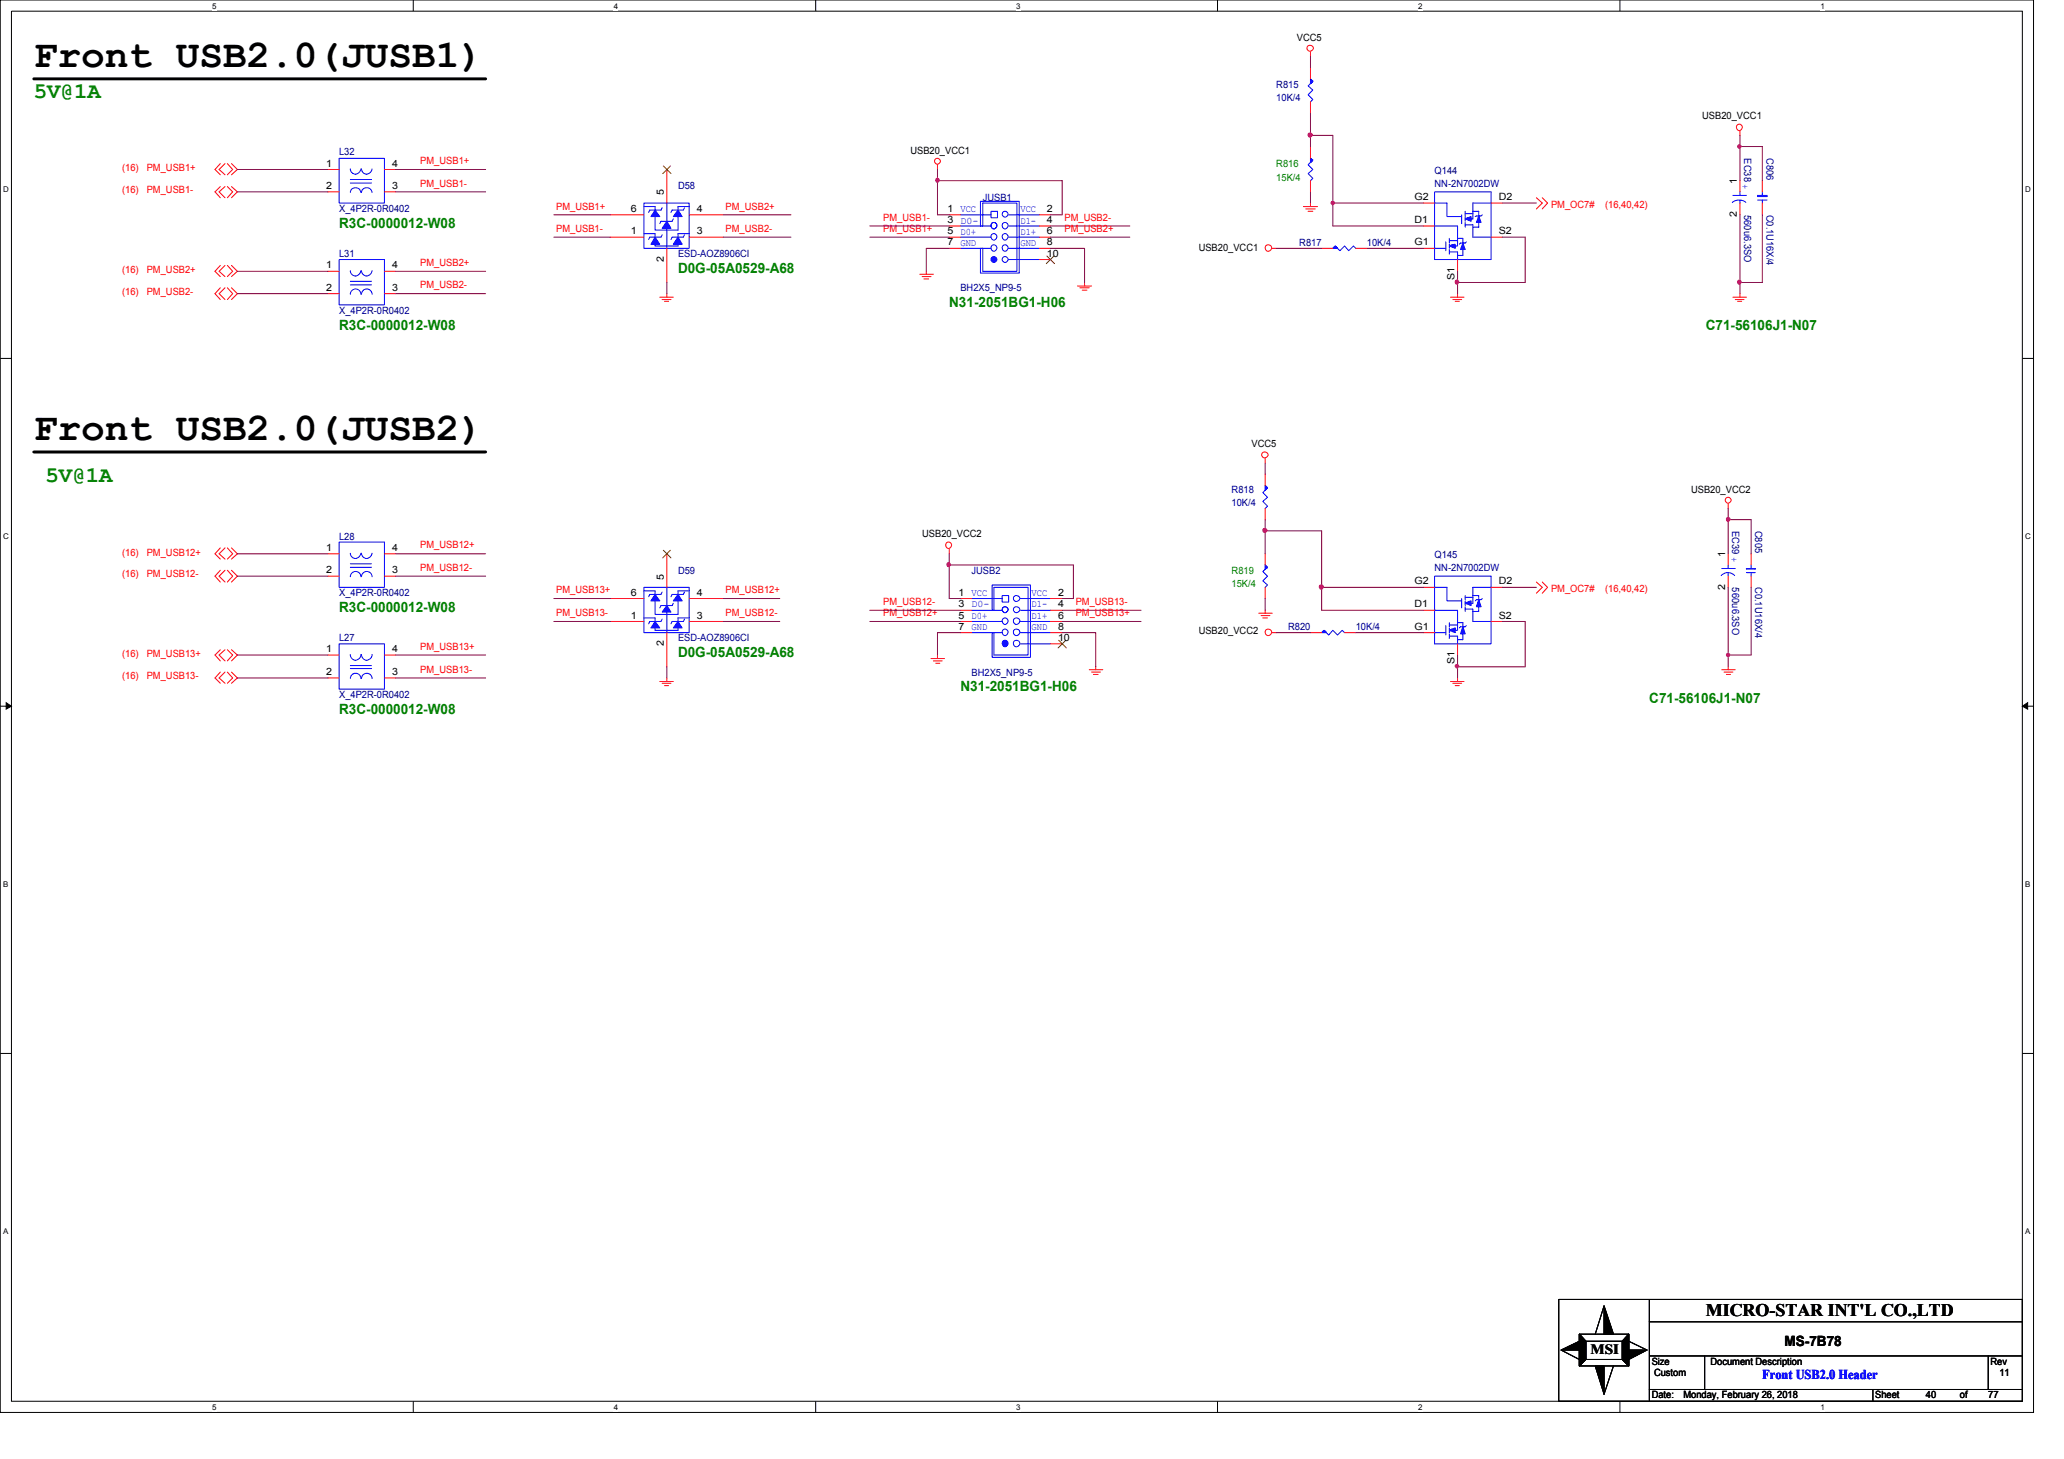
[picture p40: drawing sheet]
<svg xmlns="http://www.w3.org/2000/svg" width="297mm" height="210mm" viewBox="0 0 297 210" stroke-linecap="round" stroke-linejoin="round" font-family="sans-serif">
<defs><g id="words">
<g font-size="5.7">
<text x="4.9" y="9.6">Front USB2.0(JUSB1)</text>
<text x="4.9" y="63.2">Front USB2.0(JUSB2)</text>
</g>
<g font-size="3.2" fill="#008000">
<text x="4.9" y="14.1">5V@1A</text>
<text x="6.6" y="69.3">5V@1A</text>
</g>
<text font-size="2.5" x="245.5" y="189.3">MICRO-STAR INT'L CO.,LTD</text>
<g font-size="2" fill="#008000">
<text x="48.8" y="32.9">R3C-0000012-W08</text>
<text x="97.6" y="39.3">D0G-05A0529-A68</text>
<text x="48.8" y="47.4">R3C-0000012-W08</text>
<text x="136.6" y="44.2">N31-2051BG1-H06</text>
<text x="245.5" y="47.4">C71-56106J1-N07</text>
<text x="48.8" y="88.1">R3C-0000012-W08</text>
<text x="97.6" y="94.6">D0G-05A0529-A68</text>
<text x="138.2" y="99.5">N31-2051BG1-H06</text>
<text x="237.4" y="101.1">C71-56106J1-N07</text>
<text x="48.8" y="102.7">R3C-0000012-W08</text>
</g>
<g font-size="2">
<text x="228.9" y="194.7">MSI</text>
<text x="256.8" y="193.7">MS-7B78</text>
</g>
<text font-size="1.9" fill="#00f" x="253.6" y="198.4">Front USB2.0 Header</text>
<g font-size="1.4">
<text x="186.6" y="5.8">VCC5</text>
<text x="245" y="17.2">USB20_VCC1</text>
<text x="46.9" y="24">1</text>
<text x="56.4" y="24">4</text>
<text x="131" y="22.1">USB20_VCC1</text>
<text x="46.9" y="27.2">2</text>
<text x="56.4" y="27.2">3</text>
<text x="95.5" y="28.1" transform="rotate(-90 95.5 28.1)">5</text>
<text x="203.6" y="28.8">G2</text>
<text x="215.7" y="28.8">D2</text>
<text x="250" y="26.5" transform="rotate(-90 250 26.5)">1</text>
<text x="90.8" y="30.5">6</text>
<text x="90.8" y="33.7">1</text>
<text x="100.3" y="33.7">3</text>
<text x="100.3" y="30.5">4</text>
<text x="136.4" y="30.5">1</text>
<text x="136.4" y="32.1">3</text>
<text x="136.4" y="35.3">7</text>
<text x="136.4" y="33.7">5</text>
<text x="150.7" y="30.5">2</text>
<text x="150.7" y="32.1">4</text>
<text x="150.7" y="33.7">6</text>
<text x="150.7" y="35.3">8</text>
<text x="203.6" y="32.1">D1</text>
<text x="203.6" y="35.3">G1</text>
<text x="215.7" y="33.7">S2</text>
<text x="250" y="31.2" transform="rotate(-90 250 31.2)">2</text>
<text x="46.9" y="38.6">1</text>
<text x="46.9" y="41.8">2</text>
<text x="56.4" y="38.6">4</text>
<text x="56.4" y="41.8">3</text>
<text x="95.5" y="37.7" transform="rotate(-90 95.5 37.7)">2</text>
<text x="150.7" y="36.9">10</text>
<text x="172.5" y="36.1">USB20_VCC1</text>
<text x="209.3" y="40.3" transform="rotate(-90 209.3 40.3)">S1</text>
<text x="180.1" y="64.3">VCC5</text>
<text x="243.4" y="70.9">USB20_VCC2</text>
<text x="132.7" y="77.3">USB20_VCC2</text>
<text x="46.9" y="79.2">1</text>
<text x="46.9" y="82.5">2</text>
<text x="56.4" y="79.2">4</text>
<text x="56.4" y="82.5">3</text>
<text x="95.5" y="83.4" transform="rotate(-90 95.5 83.4)">5</text>
<text x="248.3" y="80.2" transform="rotate(-90 248.3 80.2)">1</text>
<text x="90.8" y="85.7">6</text>
<text x="90.8" y="89">1</text>
<text x="100.3" y="89">3</text>
<text x="100.3" y="85.7">4</text>
<text x="138" y="85.7">1</text>
<text x="138" y="87.4">3</text>
<text x="138" y="89">5</text>
<text x="152.3" y="85.7">2</text>
<text x="152.3" y="87.4">4</text>
<text x="152.3" y="89">6</text>
<text x="203.6" y="84.1">G2</text>
<text x="203.6" y="87.4">D1</text>
<text x="215.7" y="89">S2</text>
<text x="215.7" y="84.1">D2</text>
<text x="248.3" y="84.8" transform="rotate(-90 248.3 84.8)">2</text>
<text x="46.9" y="93.8">1</text>
<text x="56.4" y="93.8">4</text>
<text x="95.5" y="93" transform="rotate(-90 95.5 93)">2</text>
<text x="138" y="90.6">7</text>
<text x="152.3" y="90.6">8</text>
<text x="152.3" y="92.2">10</text>
<text x="172.5" y="91.3">USB20_VCC2</text>
<text x="203.6" y="90.6">G1</text>
<text x="209.3" y="95.6" transform="rotate(-90 209.3 95.6)">S1</text>
<text x="46.9" y="97.1">2</text>
<text x="56.4" y="97.1">3</text>
<text x="237.7" y="196.3">Size</text>
<text x="238" y="198">Custom</text>
<text x="246.2" y="196.3">Document Description</text>
<text x="286.5" y="196.3">Rev</text>
<text x="287.7" y="198">11</text>
<text x="237.7" y="201.2">Date:</text>
<text x="242.3" y="201.2">Monday, February 26, 2018</text>
<text x="269.9" y="201.2">Sheet</text>
<text x="277.2" y="201.2">40</text>
<text x="282.1" y="201.2">of</text>
<text x="286.1" y="201.2">77</text>
</g>
<g font-size="1.4" fill="#000080">
<text x="183.7" y="12.6">R815</text>
<text x="183.7" y="14.6">10K/4</text>
<text x="48.8" y="22.4">L32</text>
<text x="251" y="22.8" transform="rotate(90 251 22.8)">EC38 +</text>
<text x="254.2" y="22.8" transform="rotate(90 254.2 22.8)">C806</text>
<text x="97.6" y="27.3">D58</text>
<text x="141.4" y="28.9">JUSB1</text>
<text x="206.5" y="25">Q144</text>
<text x="206.5" y="26.9">NN-2N7002DW</text>
<text x="48.8" y="30.5">X_4P2R-0R0402</text>
<text x="187" y="35.4">R817</text>
<text x="196.7" y="35.4">10K/4</text>
<text x="251" y="30.9" transform="rotate(90 251 30.9)">560u6.3SO</text>
<text x="254.2" y="30.9" transform="rotate(90 254.2 30.9)">C0.1U16X/4</text>
<text x="48.8" y="37">L31</text>
<text x="97.6" y="37">ESD-AOZ8906CI</text>
<text x="138.2" y="41.9">BH2X5_NP9-5</text>
<text x="48.8" y="45.1">X_4P2R-0R0402</text>
<text x="177.2" y="70.9">R818</text>
<text x="48.8" y="77.6">L28</text>
<text x="177.2" y="72.8">10K/4</text>
<text x="249.3" y="76.4" transform="rotate(90 249.3 76.4)">EC39 +</text>
<text x="252.6" y="76.4" transform="rotate(90 252.6 76.4)">C805</text>
<text x="97.6" y="82.6">D59</text>
<text x="139.8" y="82.6">JUSB2</text>
<text x="206.5" y="80.3">Q145</text>
<text x="206.5" y="82.2">NN-2N7002DW</text>
<text x="48.8" y="85.8">X_4P2R-0R0402</text>
<text x="249.3" y="84.5" transform="rotate(90 249.3 84.5)">560u6.3SO</text>
<text x="252.6" y="84.5" transform="rotate(90 252.6 84.5)">C0.1U16X/4</text>
<text x="48.8" y="92.3">L27</text>
<text x="97.6" y="92.3">ESD-AOZ8906CI</text>
<text x="185.4" y="90.7">R820</text>
<text x="195.1" y="90.7">10K/4</text>
<text x="48.8" y="100.4">X_4P2R-0R0402</text>
<text x="139.8" y="97.2">BH2X5_NP9-5</text>
</g>
<g font-size="1.4" fill="#f00">
<text x="60.5" y="23.6">PM_USB1+</text>
<text x="17.6" y="24.6">(16)</text>
<text x="17.6" y="27.8">(16)</text>
<text x="21.1" y="24.6">PM_USB1+</text>
<text x="21.1" y="27.8">PM_USB1-</text>
<text x="60.5" y="26.8">PM_USB1-</text>
<text x="223.2" y="29.9">PM_OC7#</text>
<text x="231" y="29.9">(16,40,42)</text>
<text x="80" y="33.4">PM_USB1-</text>
<text x="80" y="30.1">PM_USB1+</text>
<text x="104.4" y="30.1">PM_USB2+</text>
<text x="104.4" y="33.4">PM_USB2-</text>
<text x="127.1" y="33.4">PM_USB1+</text>
<text x="127.1" y="31.8">PM_USB1-</text>
<text x="153.2" y="31.8">PM_USB2-</text>
<text x="153.2" y="33.4">PM_USB2+</text>
<text x="17.6" y="39.3">(16)</text>
<text x="21.1" y="39.3">PM_USB2+</text>
<text x="60.5" y="41.5">PM_USB2-</text>
<text x="60.5" y="38.3">PM_USB2+</text>
<text x="17.6" y="42.4">(16)</text>
<text x="21.1" y="42.4">PM_USB2-</text>
<text x="17.6" y="79.9">(16)</text>
<text x="17.6" y="83.1">(16)</text>
<text x="21.1" y="79.9">PM_USB12+</text>
<text x="21.1" y="83.1">PM_USB12-</text>
<text x="60.5" y="82.1">PM_USB12-</text>
<text x="60.5" y="78.9">PM_USB12+</text>
<text x="80" y="88.6">PM_USB13-</text>
<text x="80" y="85.3">PM_USB13+</text>
<text x="104.4" y="85.3">PM_USB12+</text>
<text x="104.4" y="88.6">PM_USB12-</text>
<text x="127.1" y="88.6">PM_USB12+</text>
<text x="127.1" y="87">PM_USB12-</text>
<text x="154.8" y="87">PM_USB13-</text>
<text x="154.8" y="88.6">PM_USB13+</text>
<text x="223.2" y="85.2">PM_OC7#</text>
<text x="231" y="85.2">(16,40,42)</text>
<text x="17.6" y="94.6">(16)</text>
<text x="21.1" y="94.6">PM_USB13+</text>
<text x="60.5" y="93.5">PM_USB13+</text>
<text x="17.6" y="97.6">(16)</text>
<text x="21.1" y="97.6">PM_USB13-</text>
<text x="60.5" y="96.8">PM_USB13-</text>
</g>
<g font-size="1.4" fill="#008000">
<text x="183.7" y="24">R816</text>
<text x="183.7" y="26">15K/4</text>
<text x="177.2" y="82.6">R819</text>
<text x="177.2" y="84.5">15K/4</text>
</g>
<g font-size="1.4" fill="#00f">
<text x="138.2" y="30.5">VCC</text>
<text x="138.2" y="32.2">D0-</text>
<text x="138.2" y="33.8">D0+</text>
<text x="138.2" y="35.4">GND</text>
<text x="146.9" y="30.5">VCC</text>
<text x="146.9" y="35.4">GND</text>
<text x="146.9" y="33.8">D1+</text>
<text x="146.9" y="32.2">D1-</text>
<text x="139.8" y="85.8">VCC</text>
<text x="139.8" y="87.4">D0-</text>
<text x="139.8" y="89.1">D0+</text>
<text x="148.5" y="85.8">VCC</text>
<text x="148.5" y="89.1">D1+</text>
<text x="148.5" y="87.4">D1-</text>
<text x="139.8" y="90.7">GND</text>
<text x="148.5" y="90.7">GND</text>
</g>
<g font-size="1.1">
<text x="30.5" y="1.3">5</text>
<text x="88.3" y="1.3">4</text>
<text x="146.3" y="1.3">3</text>
<text x="204.1" y="1.3">2</text>
<text x="262" y="1.3">1</text>
<text x=".5" y="27.6">D</text>
<text x="291.5" y="27.6">D</text>
<text x=".5" y="77.6">C</text>
<text x="291.5" y="77.6">C</text>
<text x=".5" y="127.6">B</text>
<text x="291.5" y="127.6">B</text>
<text x=".5" y="177.5">A</text>
<text x="291.5" y="177.5">A</text>
<text x="30.5" y="202.9">5</text>
<text x="88.3" y="202.9">4</text>
<text x="146.3" y="202.9">3</text>
<text x="204.1" y="202.9">2</text>
<text x="262" y="202.9">1</text>
</g>
</g></defs>
<path d="M0 0h292.7v203.2h-292.7zM1.6 1.6h289.4v200h-289.4z" fill="none" stroke="#000" stroke-width=".14"/>
<g fill="#fff">
<path d="M30.5 .3h.6v1.2h-.6z"/>
<path d="M30.5 201.8h.6v1.3h-.6z"/>
</g>
<path d="M59.5 0v1.6M59.5 201.6v1.6" fill="none" stroke="#000" stroke-width=".14"/>
<g fill="#fff">
<path d="M88.3 .3h.6v1.2h-.6z"/>
<path d="M88.3 201.8h.6v1.3h-.6z"/>
</g>
<path d="M117.4 0v1.6M117.4 201.6v1.6" fill="none" stroke="#000" stroke-width=".14"/>
<g fill="#fff">
<path d="M146.3 .3h.6v1.2h-.6z"/>
<path d="M146.3 201.8h.6v1.3h-.6z"/>
</g>
<path d="M175.2 0v1.6M175.2 201.6v1.6" fill="none" stroke="#000" stroke-width=".14"/>
<g fill="#fff">
<path d="M204.1 .3h.6v1.2h-.6z"/>
<path d="M204.1 201.8h.6v1.3h-.6z"/>
</g>
<path d="M233.1 0v1.6M233.1 201.6v1.6" fill="none" stroke="#000" stroke-width=".14"/>
<g fill="#fff">
<path d="M262 .3h.6v1.2h-.6z"/>
<path d="M262 201.8h.6v1.3h-.6z"/>
<path d="M.5 26.6h.7v1.3h-.7z"/>
<path d="M291.5 26.6h.7v1.3h-.7z"/>
<path d="M.5 76.5h.7v1.3h-.7z"/>
<path d="M291.5 76.5h.7v1.3h-.7z"/>
</g>
<path d="M0 51.6h1.6M291 51.6h1.7" fill="none" stroke="#000" stroke-width=".14"/>
<g fill="#fff">
<path d="M.5 126.6h.6v1.2h-.6z"/>
<path d="M291.5 126.6h.6v1.2h-.6z"/>
</g>
<path d="M0 101.6h1.6M.9 101.1l.7 .5-.7 .4zM291 101.6h1.7M291 101.6l.8-.5v.9z" fill="none" stroke="#000" stroke-width=".14"/>
<path d="M.9 101.1l.7 .5-.7 .4zM291 101.6l.8-.5v.9z" fill="#000"/>
<g fill="#fff">
<path d="M.5 176.5h.6v1.3h-.6z"/>
<path d="M291.5 176.5h.6v1.3h-.6z"/>
</g>
<g fill="none" stroke="#000" stroke-width=".14">
<path d="M0 151.6h1.6M291 151.6h1.7M224.3 186.9h66.7v14.7h-66.7zM224.7 194.2l2.6 1.4M224.7 194.2l2.6-1.2v1.2zM227.3 191.9h7.1v4.6h-7.1zM227.3 191.9l.9 1.1v2.6l-.9 .9zM227.3 191.9l.9 1.1M228.2 193h5.3v2.6h-5.3zM228.2 195.6l-.9 .9M229.6 196.5h1.2v4.1zM230.8 187.9l1.4 4h-1.4z"/>
<path d="M230.8 187.9l-1.2 4M232.2 196.5l-1.4 4.1M233.5 195.6l.9 .9M234.4 191.9v4.6l-.9-.9v-2.6zM234.4 191.9l-.9 1.1M234.4 194.2h2.6l-2.6 1.4zM234.4 193l2.6 1.2M237.4 190.2h53.6M237.4 186.9v14.7M237.4 199.9h53.6M237.4 195.1h53.6M245.3 195.1v4.8"/>
<path d="M269.5 199.9v1.7M286.1 195.1v4.8"/>
</g>
<path d="M4.9 11.3h65M4.9 65h65" fill="none" stroke="#000" stroke-width=".42"/>
<g fill="none" stroke="#f00" stroke-width=".14">
<path d="M188.6 7.5v.6M250.4 18.9v.6M31.7 38.2l-.8 .8 .8 .8M31.7 23.5l-.8 .9 .8 .7M31.7 26.8l-.8 .8 .8 .8M32.4 38.2l-.9 .8 .9 .8M32.4 23.5l-.9 .9 .9 .7M32.4 26.8l-.9 .8 .9 .8M32.7 38.2l.8 .8-.8 .8M32.7 23.5l.8 .9-.8 .7M32.7 26.8l.8 .8-.8 .8M33.3 38.2l.9 .8-.9 .8"/>
<path d="M33.3 23.5l.9 .9-.9 .7M33.3 26.8l.9 .8-.9 .8M132.4 39.5h1.9M132.7 39.8h1.3M133.3 39v.5M134.9 23.7v.7M183.1 35.7h.6M187.6 29.7h2M187.9 30.1h1.4M188.3 30.4h.6M188.6 29.2v.5M221.1 28.4l.9 .8-.9 .9"/>
<path d="M222 28.4l.7 .8-.7 .9M31.7 41.4l-.8 .8 .8 .9M32.4 41.4l-.9 .8 .9 .9M32.7 41.4l.8 .8-.8 .9M33.3 41.4l.9 .8-.9 .9M95 42.8h1.9M95.3 43.1h1.3M95.6 43.4h.6M96 42.2v.6M133 40.1h.6M155.1 41.1h2M155.4 41.4h1.4"/>
<path d="M155.7 41.7h.7M156.1 40.6v.5M208.7 42.8h2M209.1 43.1h1.3M209.4 43.4h.6M209.8 42.2v.6M249.4 42.8h1.9M249.7 43.1h1.3M250.1 43.4h.6M250.4 42.2v.6M31.7 78.8l-.8 .9 .8 .7M32.4 78.8l-.9 .9 .9 .7"/>
<path d="M32.7 78.8l.8 .9-.8 .7M33.3 78.8l.9 .9-.9 .7M136.6 79v.7M182.1 66v.6M248.7 72.5v.7M31.7 82l-.8 .9 .8 .8M31.7 93.5l-.8 .7 .8 .9M31.7 96.7l-.8 .8 .8 .8M32.4 82l-.9 .9 .9 .8M32.4 93.5l-.9 .7 .9 .9M32.4 96.7l-.9 .8 .9 .8M32.7 82l.8 .9-.8 .8"/>
<path d="M32.7 93.5l.8 .7-.8 .9M32.7 96.7l.8 .8-.8 .8M33.3 82l.9 .9-.9 .8M33.3 93.5l.9 .7-.9 .9M33.3 96.7l.9 .8-.9 .8M95 98h1.9M95.3 98.3h1.3M95.6 98.6h.6M96 97.5v.5M134 94.7h1.9M134.3 95.1h1.3M134.7 95.4h.6"/>
<path d="M134.9 94.2v.5M156.8 96.4h1.9M157.1 96.7h1.3M157.4 97h.6M157.7 95.9v.5M181.1 88.2h2M181.5 88.6h1.3M181.7 88.9h.7M182.1 87.8v.4M183.1 91h.6M208.7 98h2M209.1 98.3h1.3"/>
<path d="M209.4 98.6h.6M209.8 97.5v.5M221.1 83.7l.9 .8-.9 .8M222 83.7l.7 .8-.7 .8M247.8 96.4h1.9M248.1 96.7h1.3M248.5 97h.5M248.7 95.9v.5"/>
<circle cx="188.6" cy="6.9" r=".45"/>
<circle cx="250.3" cy="18.3" r=".45"/>
<circle cx="134.9" cy="23.2" r=".42"/>
<circle cx="182.5" cy="35.7" r=".48"/>
<circle cx="136.5" cy="78.4" r=".45"/>
<circle cx="182" cy="65.4" r=".45"/>
<circle cx="248.7" cy="72" r=".42"/>
<circle cx="182.5" cy="91" r=".48"/>
</g>
<g fill="#000">
<path d="M224.7 194.2l2.6-1.2v1.2zM230.8 187.9l1.4 4h-1.4zM234.4 194.2h2.6l-2.6 1.4zM229.6 196.5h1.2v4.1z"/>
<path d="M227.3 191.9l.9 1.1v2.6l-.9 .9z" fill-rule="evenodd"/>
<path d="M227.3 191.9l.9 1.1v2.6l-.9 .9z" fill-rule="evenodd"/>
<path d="M227.3 191.9l.9 1.1v2.6l-.9 .9z" fill-rule="evenodd"/>
<path d="M234.4 191.9v4.6l-.9-.9v-2.6z" fill-rule="evenodd"/>
<path d="M234.4 191.9v4.6l-.9-.9v-2.6z" fill-rule="evenodd"/>
<path d="M234.4 191.9v4.6l-.9-.9v-2.6z" fill-rule="evenodd"/>
</g>
<path d="M182.1 81.3l.3 .3-.7 .6 .7 .7-.7 .7 .7 .6-.3 .3" fill="none" stroke="#00f" stroke-width=".14"/>
<path d="M182.1 81.3l.3 .3-.3 .3 .3-.3-.3 .3z" fill-rule="evenodd" fill="#00f"/>
<path d="M182.1 81.3l.3 .3-.3 .3 .3-.3-.3 .3z" fill="none" stroke="#00f" stroke-width=".14"/>
<path d="M182.1 79.7v1.6M182.1 84.5v1.6" fill="none" stroke="#f00" stroke-width=".14"/>
<path d="M208.6 35.4l.8-.3v.6z" fill-rule="evenodd" fill="#00f"/>
<g fill="none" stroke="#00f" stroke-width=".14">
<path d="M206.5 29.2h1.7v2h2.2M206.5 35.7h1.6M206.5 32.5h3.3v2.1M208.1 34.8v1.3M208.6 34.6h1.2M208.6 36.2h1.2M208.6 35.4l.8-.3v.6zM208.6 35.1v.6M208.6 35.9v.7M208.6 34.3v.7M209.8 34.3h.7v2.4h-.7M209.8 34.6v.8h-.4"/>
<path d="M210.9 35h-.7l-.2 .1M212 32.3v1.8M212.8 30.4v2.3"/>
</g>
<path d="M210.9 31.5l.8-.3v.6z" fill-rule="evenodd" fill="#00f"/>
<path d="M210.4 30.9v1.3M210.9 31.5l.8-.3v.6zM210.9 31.2v.6M210.9 30.4v.7M210.9 32v.7M210.9 32.3h1.1M212 32.7h.8M212 29.2v2.3h-.3M212 30.4h.8M212.5 31.1l-.2 .1" fill="none" stroke="#00f" stroke-width=".14"/>
<path d="M212.8 31.1l.3 .9h-.6l.3-.9h.2z" fill-rule="evenodd" fill="#00f"/>
<path d="M210.9 30.7h1.1M212.8 31.1l.3 .9h-.6l.3-.9h.2zM213.3 30.9l-.2 .2h-.6" fill="none" stroke="#00f" stroke-width=".14"/>
<path d="M210.5 35l.4 .9h-.7l.3-.9h.2z" fill-rule="evenodd" fill="#00f"/>
<g fill="none" stroke="#00f" stroke-width=".14">
<path d="M206.5 27.6h8.1v9.7h-8.1zM209.8 36.2v1.1M210.5 35l.4 .9h-.7l.3-.9h.2zM211 34.8l-.1 .2M212 29.2h2.6M212 34.1h2.6M48.8 92.6h6.5v6.5h-6.5zM50.4 94.2a.77 .77 0 0 0 .8 .8 .77 .77 0 0 0 .7-.8M50.4 95.8h3.1M50.4 96.2h3.1M50.4 97.6a.76 .76 0 0 1 .8-.7 .76 .76 0 0 1 .7 .7M52 94.2a.77 .77 0 0 0 .8 .8 .77 .77 0 0 0 .7-.8"/>
<path d="M52 97.6a.76 .76 0 0 1 .8-.7 .76 .76 0 0 1 .7 .7"/>
</g>
<path d="M204.9 29.2h1.6M204.9 32.5h1.6M204.9 35.7h1.6M209.8 37.3v1.7M214.6 34.1h1.6M214.6 29.2h1.6M47.2 94.2h1.6M47.2 97.5h1.6M55.3 94.2h1.6M55.3 97.5h1.6" fill="none" stroke="#f00" stroke-width=".14"/>
<path d="M208.6 90.7l.8-.4v.7z" fill-rule="evenodd" fill="#00f"/>
<g fill="none" stroke="#00f" stroke-width=".14">
<path d="M206.5 84.5h1.7v1.9h2.2M206.5 91h1.6M206.5 87.8h3.3v2.1M208.1 90v1.4M208.6 89.9h1.2M208.6 91.5h1.2M208.6 90.7l.8-.4v.7zM208.6 90.3v.7M208.6 91.2v.7M208.6 89.6v.6M209.8 89.6h.7v2.4h-.7M209.8 89.9v.8h-.4"/>
<path d="M210.9 90.2h-.7l-.2 .1M212 87.6v1.8M212.8 85.7v2.3"/>
</g>
<path d="M210.9 86.8l.8-.4v.7z" fill-rule="evenodd" fill="#00f"/>
<path d="M210.4 86.1v1.4M210.9 86.8l.8-.4v.7zM210.9 86.4v.7M210.9 85.7v.6M210.9 87.3v.7M210.9 87.6h1.1M212 88h.8M212 84.5v2.3h-.3M212 85.7h.8M212.5 86.3l-.2 .1" fill="none" stroke="#00f" stroke-width=".14"/>
<path d="M212.8 86.3l.3 1h-.6l.3-1h.2z" fill-rule="evenodd" fill="#00f"/>
<path d="M210.9 85.9h1.1M212.8 86.3l.3 1h-.6l.3-1h.2zM213.3 86.1l-.2 .2h-.6" fill="none" stroke="#00f" stroke-width=".14"/>
<path d="M210.5 90.2l.4 1h-.7l.3-1h.2z" fill-rule="evenodd" fill="#00f"/>
<path d="M188.6 22.8l.3 .2-.6 .7 .6 .7-.6 .6 .6 .7-.3 .3M206.5 82.9h8.1v9.7h-8.1zM209.8 91.5v1.1M210.5 90.2l.4 1h-.7l.3-1h.2zM211 90l-.1 .2M212 84.5h2.6M212 89.4h2.6" fill="none" stroke="#00f" stroke-width=".14"/>
<path d="M204.9 84.5h1.6M204.9 87.8h1.6M204.9 91h1.6M209.8 92.6v1.6M214.6 89.4h1.6M214.6 84.5h1.6" fill="none" stroke="#f00" stroke-width=".14"/>
<path d="M188.6 22.8l.3 .2-.3 .4 .3-.4-.3 .4z" fill-rule="evenodd" fill="#00f"/>
<path d="M188.6 22.8l.3 .2-.3 .4 .3-.4-.3 .4zM94.3 87.8h.1" fill="none" stroke="#00f" stroke-width=".14"/>
<path d="M188.6 21.1v1.7M188.6 26v1.6" fill="none" stroke="#f00" stroke-width=".14"/>
<path d="M96 87.1l.6 1h-1.3z" fill-rule="evenodd" fill="#00f"/>
<path d="M92.7 84.5h6.5v6.5h-6.5zM96 87.1l.6 1h-1.3z" fill="none" stroke="#00f" stroke-width=".14"/>
<path d="M97.6 85.5l.6 .9h-1.3z" fill-rule="evenodd" fill="#00f"/>
<path d="M97.6 85.5l.6 .9h-1.3z" fill="none" stroke="#00f" stroke-width=".14"/>
<path d="M94.3 89.4l.7 .9h-1.3z" fill-rule="evenodd" fill="#00f"/>
<path d="M94.3 89.4l.7 .9h-1.3z" fill="none" stroke="#00f" stroke-width=".14"/>
<path d="M94.3 85.5l.7 .9h-1.3z" fill-rule="evenodd" fill="#00f"/>
<path d="M93.5 89.4h1.6M93.5 85.5l-.2 .4M94.3 85.5l.7 .9h-1.3zM94.3 90.7h1.7M95.1 87.1h1.6M95.3 85.2l-.2 .3M96.7 89.4h1.6M96.7 85.5l-.1 .4M98.5 85.2l-.2 .3" fill="none" stroke="#00f" stroke-width=".14"/>
<path d="M97.6 89.4l.6 .9h-1.3z" fill-rule="evenodd" fill="#00f"/>
<g fill="none" stroke="#00f" stroke-width=".14">
<path d="M138.2 30.9h4.4M142.6 30.4h1v.9h-1zM249.3 29.1a1.57 1.57 0 0 1 2 0M249.4 28.1h1.9M250.4 28.8v.4M250.4 27.6v.5M252.9 28.1h1.4v.2h-1.4zM252.9 28.8h1.4M253.6 27.6v.5M253.6 28.8v.4M92.7 85h1.6v.5M92.7 88.9h1.6v.7"/>
<path d="M93.5 85.5h1.6M93.5 89.4l-.2 .3M94.3 86.4v2h3.3v-2M94.3 90.3v.4M95.1 87.1l-.1 .4M95.3 89.1l-.2 .3M96 84.5v3M96 88.1v2.9M96.7 85.5h1.6M96.7 89.4l-.1 .3M96.9 86.8l-.2 .3M97.6 89.4l.6 .9h-1.3z"/>
<path d="M97.6 90.3v.4h-1.6M98.5 89.1l-.2 .3M99.2 88.9h-1.6v.7M99.2 85h-1.6v.5M251.3 82.4h1.3M251.3 81.8h1.3v.1h-1.3zM252 81.3v.5M252 82.4v.5"/>
<circle cx="143" cy="34.1" r=".45"/>
<circle cx="143" cy="35.7" r=".45"/>
<circle cx="143" cy="32.5" r=".45"/>
<circle cx="144.6" cy="35.7" r=".45"/>
<circle cx="144.6" cy="32.5" r=".45"/>
<circle cx="144.6" cy="34.1" r=".45"/>
<circle cx="144.7" cy="30.8" r=".42"/>
</g>
<path d="M250.4 26v1.6M250.4 29.2v1.7M253.6 26v1.6M253.6 29.2v1.7M96 79.7v4.8M252 79.7v1.6M87.8 86.1h4.9M87.8 89.4h4.9M96 91v4.9M99.2 89.4h4.9M99.2 86.1h4.9M252 82.9v1.6" fill="none" stroke="#f00" stroke-width=".14"/>
<path d="M95.5 79.2l1.1 1.1M96.5 79.2l-1.1 1.1" fill="none" stroke="#804000" stroke-width=".14"/>
<circle cx="143" cy="37.3" r=".42" fill="#00f"/>
<g fill="none" stroke="#00f" stroke-width=".14">
<path d="M188.6 11.3l.3 .4-.6 .7 .6 .6-.6 .6 .6 .7-.3 .3M138.2 32.5h4.4M138.2 34.1h4.4M138.2 35.7h4.4M141.1 29h5.6v10.3h-5.6v-3.6h.3v3.3h4.9v-9.8h-4.9v3.3h-.3zM145.2 30.9h4.4M145.2 32.5h4.4M145.2 37.3h4.4M145.2 34.1h4.4M145.2 35.7h4.4M247.7 82.8a1.33 1.33 0 0 1 1.9 0M247.8 81.8h1.9"/>
<path d="M248.7 82.4v.5M248.7 81.3v.5"/>
<circle cx="143" cy="37.3" r=".42"/>
<circle cx="144.7" cy="37.3" r=".42"/>
</g>
<path d="M136.6 30.9h1.6M136.6 32.5h1.6M136.6 35.7h1.6M136.6 34.1h1.6M149.6 30.9h1.6M149.6 32.5h1.6M149.6 34.1h1.6M149.6 35.7h1.6M149.6 37.3h1.6M248.7 79.7v1.6M248.7 82.9v1.6" fill="none" stroke="#f00" stroke-width=".14"/>
<path d="M150.7 36.8l1.1 1.1M151.7 36.8l-1.1 1.1" fill="none" stroke="#804000" stroke-width=".14"/>
<path d="M188.6 11.3l.3 .4-.3 .3 .3-.3-.3 .3z" fill-rule="evenodd" fill="#00f"/>
<path d="M188.6 11.3l.3 .4-.3 .3 .3-.3-.3 .3zM48.8 22.8h6.5v6.4h-6.5zM50.4 24.3a.76 .76 0 0 0 .8 .8 .76 .76 0 0 0 .7-.8M50.4 25.8h3.1M50.4 26.3h3.1M50.4 27.7a.77 .77 0 0 1 .8-.7 .77 .77 0 0 1 .7 .7M52 24.3a.76 .76 0 0 0 .8 .8 .76 .76 0 0 0 .7-.8M52 27.7a.77 .77 0 0 1 .8-.7 .77 .77 0 0 1 .7 .7M191.8 35.7l.4-.3 .6 .7 .7-.7 .6 .7 .7-.7 .3 .3" fill="none" stroke="#00f" stroke-width=".14"/>
<path d="M188.6 9.7v1.6M188.6 14.6v1.7M47.2 24.4h1.6M47.2 27.6h1.6M55.3 24.4h1.6M55.3 27.6h1.6" fill="none" stroke="#f00" stroke-width=".14"/>
<path d="M192.2 35.4l.3 .3h-.7l.4-.3 .3 .3z" fill-rule="evenodd" fill="#00f"/>
<path d="M192.2 35.4l.3 .3h-.7l.4-.3 .3 .3zM182.1 69.9l.3 .3-.7 .7 .7 .6-.7 .6 .7 .7-.3 .4" fill="none" stroke="#00f" stroke-width=".14"/>
<path d="M190.2 35.7h1.6M195.1 35.7h1.6" fill="none" stroke="#f00" stroke-width=".14"/>
<path d="M182.1 69.9l.3 .3-.3 .3 .3-.3-.3 .3z" fill-rule="evenodd" fill="#00f"/>
<g fill="none" stroke="#00f" stroke-width=".14">
<path d="M48.8 37.3h6.5v6.6h-6.5zM51.9 38.9a.76 .76 0 0 1-.7 .8 .76 .76 0 0 1-.8-.8M53.5 38.9a.76 .76 0 0 1-.7 .8 .76 .76 0 0 1-.8-.8M50.4 40.5h3.1M50.4 41h3.1M50.4 42.3a.76 .76 0 0 1 .8-.7 .76 .76 0 0 1 .7 .7M52 42.3a.76 .76 0 0 1 .8-.7 .76 .76 0 0 1 .7 .7M48.8 78h6.5v6.5h-6.5zM50.4 79.6a.76 .76 0 0 0 .8 .8 .76 .76 0 0 0 .7-.8M52 79.6a.76 .76 0 0 0 .8 .8 .76 .76 0 0 0 .7-.8M182.1 69.9l.3 .3-.3 .3 .3-.3-.3 .3zM50.4 81.1h3.1"/>
<path d="M50.4 81.6h3.1M50.4 83a.76 .76 0 0 1 .8-.8 .76 .76 0 0 1 .7 .8M52 83a.76 .76 0 0 1 .8-.8 .76 .76 0 0 1 .7 .8M139.8 86.1h4.4M144.2 85.7h1v.9h-1z"/>
<circle cx="144.6" cy="91" r=".45"/>
<circle cx="144.6" cy="89.4" r=".45"/>
<circle cx="144.7" cy="87.7" r=".42"/>
<circle cx="146.3" cy="91" r=".48"/>
<circle cx="146.3" cy="89.4" r=".48"/>
<circle cx="146.3" cy="86.1" r=".45"/>
<circle cx="146.3" cy="87.7" r=".45"/>
</g>
<path d="M47.2 39h1.6M55.3 39h1.6M47.2 42.2h1.6M55.3 42.2h1.6M47.2 79.7h1.6M55.3 79.7h1.6M182.1 68.2v1.7M182.1 73.2v1.6M47.2 82.9h1.6M55.3 82.9h1.6" fill="none" stroke="#f00" stroke-width=".14"/>
<circle cx="144.6" cy="92.6" r=".45" fill="#00f"/>
<g fill="none" stroke="#00f" stroke-width=".14">
<path d="M139.8 87.8h4.4M139.8 89.4h4.4M139.8 91h4.4M142.8 84.2h5.5v10.4h-5.5v-3.6h.2v3.2h5v-9.7h-5v3.3h-.2zM146.9 86.1h4.3M146.9 87.8h4.3M146.9 92.6h4.3M146.9 89.4h4.3M146.9 91h4.3M190.2 91l.3-.3 .7 .7 .6-.7 .7 .7 .7-.7 .3 .3"/>
<circle cx="144.6" cy="92.6" r=".45"/>
<circle cx="146.3" cy="92.6" r=".48"/>
</g>
<path d="M138.2 86.1h1.6M138.2 87.8h1.6M138.2 91h1.6M138.2 89.4h1.6M151.2 86.1h1.7M151.2 87.8h1.7M151.2 89.4h1.7M151.2 91h1.7M151.2 92.6h1.7" fill="none" stroke="#f00" stroke-width=".14"/>
<path d="M152.4 92.1l1.1 1.1M153.4 92.1l-1.1 1.1" fill="none" stroke="#804000" stroke-width=".14"/>
<path d="M190.5 90.7l.4 .3h-.7l.3-.3 .4 .3z" fill-rule="evenodd" fill="#00f"/>
<path d="M94.3 32.5h.1M190.5 90.7l.4 .3h-.7l.3-.3 .4 .3z" fill="none" stroke="#00f" stroke-width=".14"/>
<path d="M188.6 91h1.6M193.5 91h1.6" fill="none" stroke="#f00" stroke-width=".14"/>
<path d="M96 31.8l.6 1.1h-1.3z" fill-rule="evenodd" fill="#00f"/>
<path d="M92.7 29.2h6.5v6.5h-6.5zM96 31.8l.6 1.1h-1.3z" fill="none" stroke="#00f" stroke-width=".14"/>
<path d="M97.6 30.2l.6 1h-1.3z" fill-rule="evenodd" fill="#00f"/>
<path d="M97.6 30.2l.6 1h-1.3z" fill="none" stroke="#00f" stroke-width=".14"/>
<path d="M94.3 34.1l.7 1h-1.3z" fill-rule="evenodd" fill="#00f"/>
<path d="M94.3 34.1l.7 1h-1.3z" fill="none" stroke="#00f" stroke-width=".14"/>
<path d="M94.3 30.2l.7 1h-1.3z" fill-rule="evenodd" fill="#00f"/>
<path d="M93.5 34.1h1.6M93.5 30.2l-.2 .4M94.3 30.2l.7 1h-1.3zM94.3 35.4h1.7M95.1 31.8h1.6M95.3 29.9l-.2 .3M96.7 34.1h1.6M96.7 30.2l-.1 .4M98.5 29.9l-.2 .3" fill="none" stroke="#00f" stroke-width=".14"/>
<path d="M97.6 34.1l.6 1h-1.3z" fill-rule="evenodd" fill="#00f"/>
<g fill="none" stroke="#00f" stroke-width=".14">
<path d="M92.7 29.7h1.6v.5M92.7 33.6h1.6v.7M93.5 30.2h1.6M93.5 34.1l-.2 .4M94.3 31.2v1.9h3.3v-1.9M94.3 35.1v.3M95.1 31.8l-.1 .4M95.3 33.8l-.2 .3M96 29.2v3M96 32.9v2.8M96.7 30.2h1.6M96.7 34.1l-.1 .4"/>
<path d="M96.9 31.5l-.2 .3M97.6 34.1l.6 1h-1.3zM97.6 35.1v.3h-1.6M98.5 33.8l-.2 .3M99.2 33.6h-1.6v.7M99.2 29.7h-1.6v.5"/>
</g>
<path d="M87.8 30.9h4.9M87.8 34.1h4.9M96 24.4v4.8M96 35.7v4.9M99.2 34.1h4.9M99.2 30.9h4.9" fill="none" stroke="#f00" stroke-width=".14"/>
<path d="M95.5 23.9l1.1 1.1M96.5 23.9l-1.1 1.1" fill="none" stroke="#804000" stroke-width=".14"/>
<path d="M125.2 34.1h11.4M125.2 32.5h11.4M134.9 24.4v1.6h18M134.9 30.9h1.7M151.2 32.5h11.4M151.2 34.1h11.4M125.2 89.4h13M136.6 86.1h1.6M152.9 87.8h11.3M152.9 89.4h11.3" fill="none" stroke="#800040" stroke-width=".14"/>
<circle cx="134.9" cy="25.9" r=".28" fill="#f0f"/>
<circle cx="134.9" cy="25.9" r=".28" fill="none" stroke="#f0f" stroke-width=".14"/>
<path d="M134.9 26v4.9M136.6 35.7h-3.3v3.3M151.2 35.7h4.9v4.9M152.9 26v4.9h-1.7M136.6 79.7v1.6h17.9M125.2 87.8h13" fill="none" stroke="#800040" stroke-width=".14"/>
<circle cx="136.5" cy="81.2" r=".28" fill="#f0f"/>
<circle cx="136.5" cy="81.2" r=".28" fill="none" stroke="#f0f" stroke-width=".14"/>
<g fill="none" stroke="#800040" stroke-width=".14">
<path d="M191.8 19.5v9.7M34.2 79.7h13M56.9 79.7h13M34.2 82.9h13M34.2 94.2h13M34.2 97.5h13M56.9 82.9h13M56.9 97.5h13M56.9 94.2h13M79.7 89.4h8.1M79.7 86.1h8.1M96 95.9v1.6"/>
<path d="M104.1 86.1h8.1M104.1 89.4h8.1M136.6 81.3v4.8M138.2 91h-3.3v3.2M152.9 91h4.8v4.9M154.5 81.3v4.8h-1.6"/>
</g>
<path d="M191.6 29.1l.2-.1 .3 .2-.3 .3-.2-.1z" fill-rule="evenodd" fill="#f0f"/>
<path d="M191.6 29.1l.2-.1 .3 .2-.3 .3-.2-.1z" fill="none" stroke="#f0f" stroke-width=".14"/>
<path d="M183.7 35.7h6.5M196.7 35.7h8.2M204.9 29.2h-13.1v3.3h13.1M209.8 39v1.6M216.2 34.1h3.3M209.8 40.6v1.6M209.8 40.6h9.7" fill="none" stroke="#800040" stroke-width=".14"/>
<circle cx="209.7" cy="40.6" r=".28" fill="#f0f"/>
<circle cx="209.7" cy="40.6" r=".28" fill="none" stroke="#f0f" stroke-width=".14"/>
<path d="M216.2 29.2h4.9M219.5 34.1v6.5M253.6 21.1h-3.2v4.9M250.4 40.6v1.6" fill="none" stroke="#800040" stroke-width=".14"/>
<path d="M250.1 20.9l.2-.1 .3 .3-.3 .2-.2-.1z" fill-rule="evenodd" fill="#f0f"/>
<path d="M250.1 20.9l.2-.1 .3 .3-.3 .2-.2-.1z" fill="none" stroke="#f0f" stroke-width=".14"/>
<path d="M250.4 19.5v1.6M250.4 30.9v9.7h3.2v-9.7M253.6 21.1v4.9" fill="none" stroke="#800040" stroke-width=".14"/>
<circle cx="250.3" cy="40.6" r=".28" fill="#f0f"/>
<circle cx="250.3" cy="40.6" r=".28" fill="none" stroke="#f0f" stroke-width=".14"/>
<path d="M183.7 91h4.9M209.8 95.9v1.6M216.2 89.4h3.3" fill="none" stroke="#800040" stroke-width=".14"/>
<path d="M209.5 95.7l.2-.1 .2 .2-.2 .3-.2-.1z" fill-rule="evenodd" fill="#f0f"/>
<path d="M209.5 95.7l.2-.1 .2 .2-.2 .3-.2-.1z" fill="none" stroke="#f0f" stroke-width=".14"/>
<path d="M248.7 74.8v4.9M190.2 84.5h14.7M190.2 87.8h14.7M195.1 91h9.8M216.2 84.5h4.9M219.5 89.4v6.5h-9.7v-1.7" fill="none" stroke="#800040" stroke-width=".14"/>
<circle cx="248.7" cy="74.7" r=".28" fill="#f0f"/>
<circle cx="248.7" cy="74.7" r=".28" fill="none" stroke="#f0f" stroke-width=".14"/>
<path d="M248.7 73.2v1.6h3.3v4.9M248.7 84.5v9.7h3.3v-9.7M248.7 94.2v1.7" fill="none" stroke="#800040" stroke-width=".14"/>
<path d="M248.5 94.1l.2-.1 .3 .2-.3 .3-.2-.1z" fill-rule="evenodd" fill="#f0f"/>
<path d="M248.5 94.1l.2-.1 .3 .2-.3 .3-.2-.1z" fill="none" stroke="#f0f" stroke-width=".14"/>
<g fill="none" stroke="#800040" stroke-width=".14">
<path d="M188.6 8.1v1.6M188.6 16.3v4.8M34.2 39h13M34.2 24.4h13M34.2 27.6h13M56.9 39h13M56.9 27.6h13M56.9 24.4h13M79.7 34.1h8.1M79.7 30.9h8.1M104.1 30.9h9.7M104.1 34.1h9.7"/>
<path d="M34.2 42.2h13M56.9 42.2h13M96 40.6v1.6"/>
</g>
<circle cx="188.5" cy="19.4" r=".31" fill="#f0f"/>
<circle cx="188.5" cy="19.4" r=".31" fill="none" stroke="#f0f" stroke-width=".14"/>
<path d="M188.6 19.5h3.2M188.6 27.6v1.6M182.1 66.6v1.6M182.1 74.8v1.6h8.1v8.1M182.1 86.1v1.7" fill="none" stroke="#800040" stroke-width=".14"/>
<circle cx="190.2" cy="84.4" r=".31" fill="#f0f"/>
<circle cx="190.2" cy="84.4" r=".31" fill="none" stroke="#f0f" stroke-width=".14"/>
<path d="M182.1 76.4v3.3" fill="none" stroke="#800040" stroke-width=".14"/>
<circle cx="182" cy="76.3" r=".31" fill="#f0f"/>
<circle cx="182" cy="76.3" r=".31" fill="none" stroke="#f0f" stroke-width=".14"/>
<path d="M190.2 84.5v3.3" fill="none" stroke="#800040" stroke-width=".14"/>
<circle cx="134.9" cy="25.9" r=".28" fill="#f0f"/>
<circle cx="134.9" cy="25.9" r=".28" fill="none" stroke="#f0f" stroke-width=".14"/>
<circle cx="136.5" cy="81.2" r=".28" fill="#f0f"/>
<circle cx="136.5" cy="81.2" r=".28" fill="none" stroke="#f0f" stroke-width=".14"/>
<path d="M191.6 29.1l.2-.1 .3 .2-.3 .3-.2-.1z" fill-rule="evenodd" fill="#f0f"/>
<path d="M191.6 29.1l.2-.1 .3 .2-.3 .3-.2-.1z" fill="none" stroke="#f0f" stroke-width=".14"/>
<circle cx="209.7" cy="40.6" r=".28" fill="#f0f"/>
<circle cx="209.7" cy="40.6" r=".28" fill="none" stroke="#f0f" stroke-width=".14"/>
<path d="M250.1 20.9l.2-.1 .3 .3-.3 .2-.2-.1z" fill-rule="evenodd" fill="#f0f"/>
<path d="M250.1 20.9l.2-.1 .3 .3-.3 .2-.2-.1z" fill="none" stroke="#f0f" stroke-width=".14"/>
<circle cx="250.3" cy="40.6" r=".28" fill="#f0f"/>
<circle cx="250.3" cy="40.6" r=".28" fill="none" stroke="#f0f" stroke-width=".14"/>
<path d="M209.5 95.7l.2-.1 .2 .2-.2 .3-.2-.1z" fill-rule="evenodd" fill="#f0f"/>
<path d="M209.5 95.7l.2-.1 .2 .2-.2 .3-.2-.1z" fill="none" stroke="#f0f" stroke-width=".14"/>
<circle cx="248.7" cy="74.7" r=".28" fill="#f0f"/>
<circle cx="248.7" cy="74.7" r=".28" fill="none" stroke="#f0f" stroke-width=".14"/>
<path d="M248.5 94.1l.2-.1 .3 .2-.3 .3-.2-.1z" fill-rule="evenodd" fill="#f0f"/>
<path d="M248.5 94.1l.2-.1 .3 .2-.3 .3-.2-.1z" fill="none" stroke="#f0f" stroke-width=".14"/>
<circle cx="188.5" cy="19.4" r=".31" fill="#f0f"/>
<circle cx="188.5" cy="19.4" r=".31" fill="none" stroke="#f0f" stroke-width=".14"/>
<circle cx="190.2" cy="84.4" r=".31" fill="#f0f"/>
<circle cx="190.2" cy="84.4" r=".31" fill="none" stroke="#f0f" stroke-width=".14"/>
<circle cx="182" cy="76.3" r=".31" fill="#f0f"/>
<circle cx="182" cy="76.3" r=".31" fill="none" stroke="#f0f" stroke-width=".14"/>
<use href="#words"/>
</svg>
